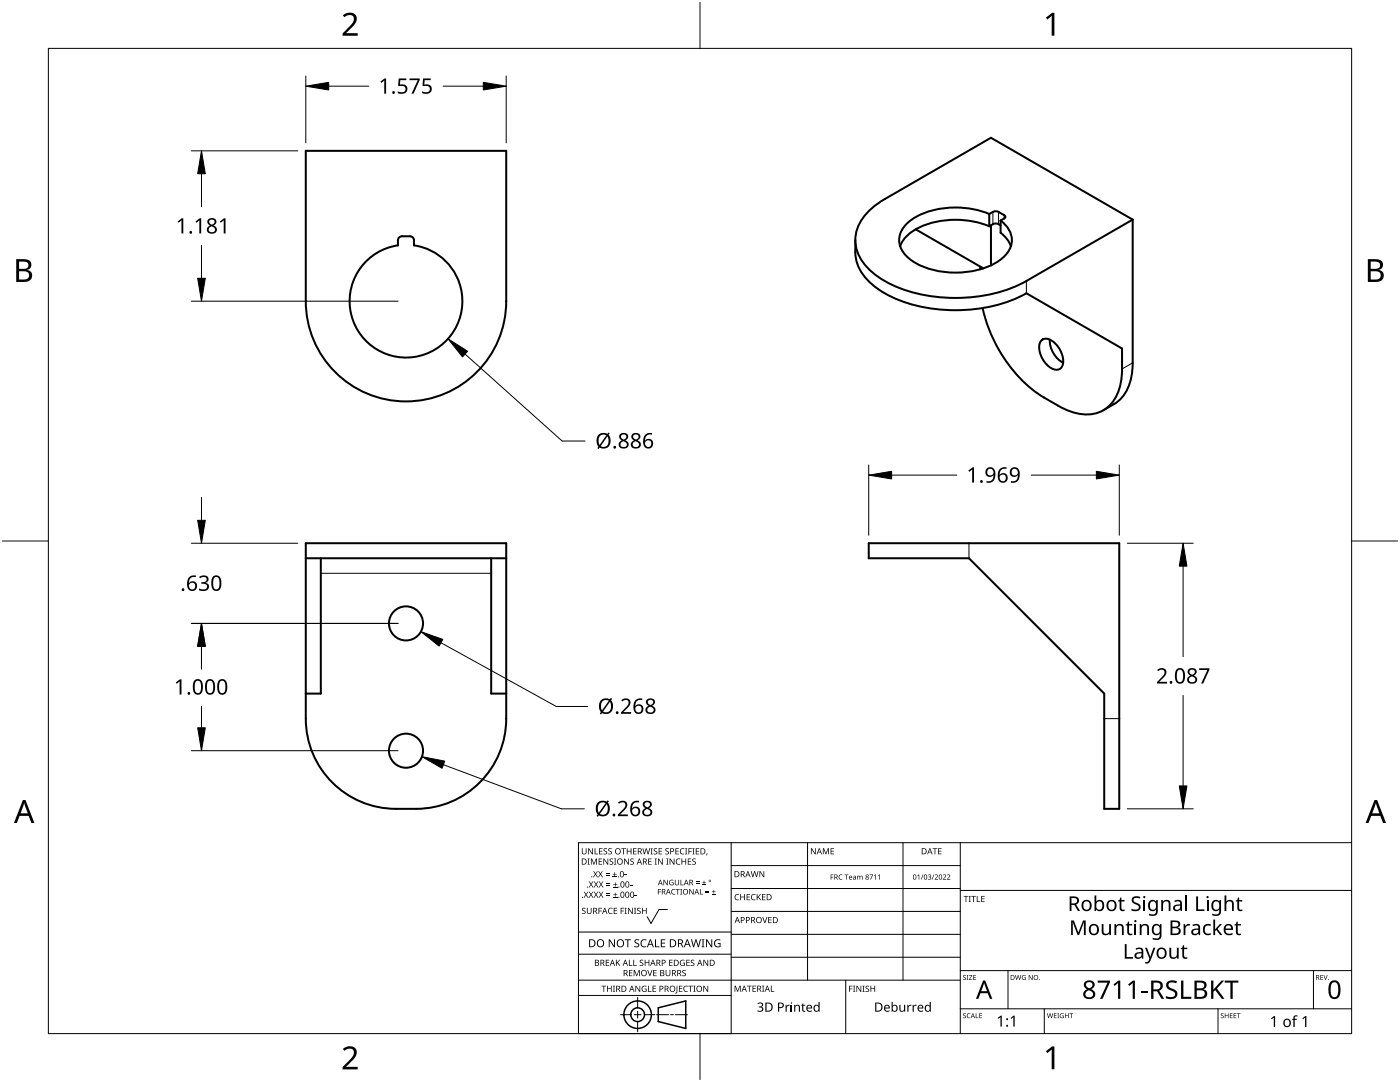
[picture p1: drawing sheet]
<svg xmlns="http://www.w3.org/2000/svg" width="279mm" height="216mm" viewBox="0 0 279 216" stroke-linecap="round" stroke-linejoin="round" font-family="sans-serif">
<g fill="none" stroke="#000" stroke-width=".4">
<path d="M61 30.1h40v30a20 20 0 0 1-20 20 20 20 0 0 1-20-20zM72.8 52.4a11.2 11.2 0 0 1 6.6-3.4v-1.1a.8 .8 0 0 1 .8-.8h1.6a.8 .8 0 0 1 .8 .9v1a11.3 11.3 0 0 1 9 14.9 11.3 11.3 0 0 1-16.4 5.8 11.3 11.3 0 0 1-2.4-17.3zM170.7 47.9a9.4 9.4 0 0 0 1.6 6.9 18.6 18.6 0 0 0 10.6 6.2 31.2 31.2 0 0 0 21.9-2.5l19.1 11a22.9 22.9 0 0 1-.6 8.3 6.8 6.8 0 0 1-9.1 4.5 27.3 27.3 0 0 1-14.8-12.5 28.9 28.9 0 0 1-3.3-8.3M173.6 41.9l3-2.2 21.2-12.2 28.3 16.3-21.3 12.3a31.2 31.2 0 0 1-28.2 0 11 11 0 0 1-5.8-7 8 8 0 0 1 2.8-7.2zM182.7 45.8l13.5 7.8M195.6 53.2v.5M197.4 42.7l.9-.5h.6l1.5 .7 .2 .5-.9 .6M197.4 42.7a17.9 17.9 0 0 0-14.7 .6 5.3 5.3 0 0 0-3.2 5.5 6.9 6.9 0 0 0 4.3 4.2 17.3 17.3 0 0 0 15.8-1.1 4.4 4.4 0 0 0 1.6-6.3l-1.5-1.6M197.4 45.1a17.8 17.8 0 0 0-14.8 .7 6.6 6.6 0 0 0-3 3.3M197.4 42.7v2.4M197.8 45v8M199.7 45l-.6-.3-.6-.1-1.1 .5"/>
<path d="M199.7 44v2.5l1.3 1.2 .7 1.4M226.1 43.8v28.6a9.7 9.7 0 0 1-3.1 7.8l-2.8 1.7M207.7 68a1.9 1.9 0 0 1 2.9 .5 4.2 4.2 0 0 1 1.2 4.8 1.9 1.9 0 0 1-2.8-.4 4.2 4.2 0 0 1-1.3-4.9zM209.5 67.8a5.2 5.2 0 0 0 2.7 4.6M61 108.4h40v35a18 18 0 0 1-18 18 24.3 24.3 0 0 1-10.6-1.3 18 18 0 0 1-11.4-16.7zM61 111.4h40M64 111.4v27h-3M98 111.4v27h3M173.4 108.4h50v53h-3v-23l-27-27h-20z"/>
<circle cx="81" cy="124.4" r="3.4"/>
<circle cx="81" cy="149.8" r="3.4"/>
</g>
<path d="M198.2 42.3v2.4M199.3 42.3v2.4M200.4 42.9v.7M204.8 56.1v2.4M226.1 72.4l-2.2 1.2M64 114.4h34M193.4 108.4v3M220.4 143.4h3" fill="none" stroke="#000" stroke-width=".2"/>
<path d="M9.7 9.7h260v196.5h-260z" fill="none" stroke="#000" stroke-width=".2"/>
<path d="M139.7 .5v9.2M.5 108h9.2M269.7 108h9.2M139.7 206.2v9.2" fill="none" stroke="#000" stroke-width=".2"/>
<g fill="#000">
<path d="M68.4 3.1a1.64 1.64 0 0 1 2.8 .4 2.52 2.52 0 0 1-1.2 2.2l-.9 .9h2.3v.5h-3v-.4l1.2-1.2a1.95 1.95 0 0 0 .9-2.2 1.23 1.23 0 0 0-1.8 .1zM208.7 3.5l1.3-.9h.4v4.5h-.5v-4l-.9 .8zM68.4 209.3a1.64 1.64 0 0 1 2.8 .4 2.52 2.52 0 0 1-1.2 2.2l-.9 1h2.3v.5h-3v-.5l1.2-1.2a1.95 1.95 0 0 0 .9-2.1 1.23 1.23 0 0 0-1.8 .1zM208.7 209.8l1.3-1h.4v4.6h-.5v-4l-.9 .7z"/>
<path d="M3.2 51.7h1.3a1.28 1.28 0 0 1 1.7 1.3 1.04 1.04 0 0 1-.8 .9 1.23 1.23 0 0 1 1 1.5 1.23 1.23 0 0 1-1.6 .9h-1.6zM3.8 54.1v1.7h.9a.86 .86 0 0 0 1.1-.9 .86 .86 0 0 0-1.1-.8zM3.8 52.2v1.4h.8a.78 .78 0 0 0 1.1-.7 .78 .78 0 0 0-1.1-.7z"/>
<path d="M273 51.7h1.3a1.28 1.28 0 0 1 1.7 1.3 1.04 1.04 0 0 1-.9 .9 1.23 1.23 0 0 1 1 1.5 1.23 1.23 0 0 1-1.5 .9h-1.6zM273.6 54.1v1.7h.9a.86 .86 0 0 0 1.1-.9 .86 .86 0 0 0-1.2-.8zM273.6 52.2v1.4h.8a.78 .78 0 0 0 1-.7 .78 .78 0 0 0-1.1-.7z"/>
<path d="M4.6 159.6h.5l1.8 4.6h-.6l-.6-1.4h-1.8l-.5 1.4h-.6zM4.8 160.2l-.7 2.1h1.4z"/>
<path d="M274.3 159.6h.5l1.8 4.6h-.6l-.5-1.4h-1.8l-.6 1.4h-.6zM274.6 160.2l-.7 2.1h1.4z"/>
</g>
<g fill="none" stroke="#000" stroke-width=".2">
<path d="M145.9 168.1v38.1h-30.5v-38.1h154.3M145.9 172.7h45.7M145.9 177.3h45.7M161.2 168.1v27.5M180.2 168.1v27.5M191.6 168.1v38.1M191.6 177.7h78.1M115.4 198.6h30.5M115.4 195.6h76.2M115.4 190.4h30.5M115.4 186h30.5M127.3 199v2.1"/>
<path d="M133.2 181.5h-1.7l-1.6 2.8-.7-1.4M145.9 181.9h45.7M145.9 186.4h45.7M145.9 191h45.7M168.8 195.6v10.6M191.6 193.7h78.1M201.2 193.7v7.6M262.1 193.7v7.6M123.8 202.5h2.1M126.6 202.5h1.3M127.3 201.8v1.4M127.3 203.8v2.1"/>
<path d="M128.6 202.5h2.1M131 202.5h2.4M133.8 202.5h.6M134.8 202.5h2.4M191.6 201.3h78.1M208.4 201.3v4.9M243.1 201.3v4.9"/>
</g>
<g fill="#000">
<path d="M116.1 169.3h.2v.8a.32 .32 0 0 0 .3 .3 .32 .32 0 0 0 .3-.3v-.8h.2v.8a.47 .47 0 0 1-.5 .4 .47 .47 0 0 1-.5-.5zM116.5 177.9h.2l.3 .5 .3-.5h.1l-.4 .6 .4 .6h-.1l-.3-.5-.4 .5h-.1l.4-.6zM117.3 171.3h.4l-.1 .1v1l.1 .1h-.4l.1-.1v-1zM117.4 169.3h.2l.6 1v-1h.1v1.2h-.1l-.7-1v1h-.1zM117.5 177.9h.2l.3 .5 .3-.5h.1l-.4 .6 .4 .6h-.1l-.4-.5-.3 .5h-.1l.4-.6zM117.5 175.9h.2l.3 .5 .3-.5h.1l-.4 .6 .5 .6h-.2l-.3-.5-.4 .5h-.1l.4-.6zM117.9 171.3h.3l.3 1 .4-1h.2v1.2h-.1v-1l-.4 1h-.1l-.4-1v1h-.2zM118.7 169.3h.1v1h.6v.2h-.7zM118.4 173.8h.1l.3 .5 .3-.5h.2l-.4 .6 .4 .7h-.1l-.4-.6-.3 .6h-.1l.4-.7zM118.5 177.9h.2l.2 .5 .3-.5h.2l-.4 .6 .4 .6h-.1l-.4-.5-.3 .5h-.1l.4-.6zM118.5 175.9h.2l.3 .5 .3-.5h.1l-.4 .6 .4 .6h-.1l-.3-.5-.4 .5h-.1l.4-.6zM119.5 171.3h.7v.1h-.6v.4h.5v.2h-.5v.4h.6v.1h-.7z"/>
<path d="M119.6 169.3h.6v.1h-.5v.4h.5v.1h-.5v.4h.5v.2h-.6zM119.4 173.8h.1l.3 .5 .3-.5h.2l-.4 .6 .4 .7h-.1l-.4-.6-.3 .6h-.2l.5-.7zM119.5 177.9h.1l.3 .5 .3-.5h.2l-.4 .6 .4 .6h-.1l-.4-.5-.3 .5h-.1l.4-.6zM119.5 175.9h.2l.3 .5 .3-.5h.1l-.4 .6 .4 .6h-.1l-.4-.5-.3 .5h-.1l.4-.6zM120.9 174.6h.8v.1h-.8zM120.9 174.2h.8v.1h-.8zM121 178.7h.8v.1h-.8zM121 178.3h.8v.1h-.8zM121 176.6h.8v.1h-.8zM121 176.3h.8v.1h-.8zM120.5 169.4l.4-.1h.3l-.1 .1a.25 .25 0 0 0-.4-.1 .25 .25 0 0 0 0 .4 .4 .4 0 0 1 .5 .3 .4 .4 0 0 1-.3 .5 .4 .4 0 0 1-.5-.2h.2a.27 .27 0 0 0 .4-.1 .27 .27 0 0 0-.3-.3l-.2-.2zM120.4 171.3h.2l.6 1v-1h.2v1.2h-.2l-.6-1v1h-.2z"/>
<path d="M121.4 169.4l.5-.1h.2v.1a.25 .25 0 0 0-.4-.1 .25 .25 0 0 0 0 .4 .4 .4 0 0 1 .4 .3 .4 .4 0 0 1-.2 .5 .4 .4 0 0 1-.5-.2h.1a.27 .27 0 0 0 .5-.1 .27 .27 0 0 0-.4-.3l-.2-.2zM122.3 174.9h.8v.2h-.8zM122.4 179h.8v.1h-.8zM122.4 177h.8v.1h-.8zM121.7 171.4l.4-.1 .3 .1-.1 .1a.25 .25 0 0 0-.4-.1 .25 .25 0 0 0 0 .4 .4 .4 0 0 1 .5 .3 .4 .4 0 0 1-.3 .5 .4 .4 0 0 1-.5-.3l.2 .1a.27 .27 0 0 0 .4-.2 .27 .27 0 0 0-.3-.3l-.2-.2zM122.6 174h.1v.4h.4v.1h-.4v.4h-.1v-.4h-.3v-.1h.3zM122.7 178.1h.1v.4h.4v.1h-.4v.3h-.1v-.3h-.3v-.1h.3zM122.7 176.1h.2v.3h.3v.2h-.3v.3h-.2v-.3h-.3v-.2h.3zM122.5 171.3h.5l-.2 .1v1l.2 .1h-.5l.2-.1v-1zM124 169.3h.9v.1h-.4v1.1h-.1v-1.1h-.4zM124.7 174.5h.4v.2h-.4zM124.6 171.3h.1l.7 1v-1h.1v1.2h-.2l-.6-1v1h-.1z"/>
<path d="M125.7 176.6h.5v.1h-.5zM125.1 169.3h.1v.5h.7v-.5h.1v1.2h-.1v-.6h-.7v.6h-.1zM125.8 171.4l.5-.1 .2 .1v.1a.25 .25 0 0 0-.4-.1 .25 .25 0 0 0 0 .4 .4 .4 0 0 1 .4 .3 .4 .4 0 0 1-.2 .5 .4 .4 0 0 1-.5-.3l.1 .1a.27 .27 0 0 0 .5-.2 .27 .27 0 0 0-.4-.3l-.2-.2zM126.7 178.6h.4v.2h-.4zM126.4 169.3h.6v.1h-.5v.4h.5v.1h-.5v.4h.5v.2h-.6zM128.2 169.3h.2l.2 1 .3-1h.2l.2 1 .3-1h.1l-.3 1.2h-.1l-.3-1.1-.3 1.1h-.2zM129.4 171.3h.6v.1h-.5v.4h.5v.2h-.5v.4h.5v.1h-.6zM129.8 169.3h.5l-.2 .1v1l.2 .1h-.5l.2-.1v-1zM130.7 171.3h.4l-.1 .1v1l.1 .1h-.4l.1-.1v-1zM130.5 169.4l.4-.1h.3l-.1 .1a.25 .25 0 0 0-.4-.1 .25 .25 0 0 0 0 .4 .4 .4 0 0 1 .5 .3 .4 .4 0 0 1-.3 .5 .4 .4 0 0 1-.5-.2h.2a.27 .27 0 0 0 .4-.1 .27 .27 0 0 0-.3-.3l-.2-.2zM131.3 177.4h.6v.1h-.5v.4h.5v.1h-.5v.5h-.1zM131.4 169.3h.7v.1h-.5v.4h.5v.1h-.5v.4h.5v.2h-.7z"/>
<path d="M131.3 171.3h.2l.7 1-.1-1h.2v1.2h-.2l-.6-1v1h-.2zM132.4 175.6h.2l.6 .9v-.9h.1v1h-.2l-.6-.9v.9h-.1zM133 171.3h.4l-.1 .1v1l.1 .1h-.4l.1-.1v-1zM132.8 169.4l.4-.1h.3l-.1 .1a.25 .25 0 0 0-.3-.1 .25 .25 0 0 0 0 .4 .4 .4 0 0 1 .4 .3 .4 .4 0 0 1-.3 .5 .4 .4 0 0 1-.4-.2h.1a.27 .27 0 0 0 .5-.1 .27 .27 0 0 0-.4-.3l-.2-.2zM133.7 175.7l.5-.2 .2 .1v.1a.45 .45 0 0 0-.7 .4 .45 .45 0 0 0 .6 .4v-.3h-.2v-.1h.3v.5a.6 .6 0 0 1-.8-.1 .6 .6 0 0 1 .1-.8zM134.1 177.5l.4-.1h.3l-.1 .2a.44 .44 0 0 0-.6 .4 .44 .44 0 0 0 .6 .3 .52 .52 0 0 1-.7 0 .52 .52 0 0 1 .1-.8zM133.6 171.3h.2l.7 1v-1h.1v1.2h-.2l-.6-1v1h-.2zM134.9 177.4h.8v.1h-.4v1h-.1v-1h-.3zM135 171.5l.5-.2 .3 .1-.1 .1a.49 .49 0 0 0-.7 .4 .49 .49 0 0 0 .7 .5 .52 .52 0 0 1-.6 0 .52 .52 0 0 1-.2-.6zM134.8 169.3h.7v.1h-.6v.4h.5v.1h-.5v.4h.6v.2h-.7zM134.7 175.6h.1v.7a.28 .28 0 0 0 .3 .2 .28 .28 0 0 0 .3-.2v-.7h.1v.7a.42 .42 0 0 1-.4 .4 .42 .42 0 0 1-.4-.4zM135.8 175.6h.1v.9h.5v.1h-.6z"/>
<path d="M135.8 177.4h.3l-.1 .1v.9l.1 .1h-.3l.1-.1v-.9zM135.8 169.4l.5-.2 .3 .1-.1 .1a.49 .49 0 0 0-.7 .5 .49 .49 0 0 0 .8 .4 .52 .52 0 0 1-.7 .1 .52 .52 0 0 1-.2-.6zM136 171.3h.2v.5h.6v-.5h.1v1.2h-.1v-.5h-.6v.5h-.2zM136.7 169.3h.5l-.2 .1v1l.2 .1h-.5l.2-.1v-1zM137.4 169.3h.7v.1h-.6v.4h.5v.2h-.5v.5h-.1zM137.3 171.3h.6v.1h-.5v.4h.5v.2h-.5v.4h.5v.1h-.6zM137.6 177.4h.1l.6 .9v-.9h.1v1.1h-.1l-.6-.9v.9h-.1zM138.2 169.3h.4l-.1 .1v1l.1 .1h-.4l.1-.1v-1zM138.9 176.2h.7v.1h-.7zM138.9 175.9h.7v.1h-.7zM138.2 171.4l.4-.1 .3 .1-.1 .1a.25 .25 0 0 0-.4-.1 .25 .25 0 0 0 0 .4 .4 .4 0 0 1 .5 .3 .4 .4 0 0 1-.3 .5 .4 .4 0 0 1-.5-.3l.2 .1a.27 .27 0 0 0 .4-.2 .27 .27 0 0 0-.3-.3l-.2-.2zM138.9 169.3h.6v.1h-.5v.4h.5v.1h-.5v.4h.5v.2h-.6z"/>
<path d="M139.7 177.4h.1v1h.5v.1h-.6zM140.1 176.5h.8v.1h-.8zM140.4 175.7h.2v.3h.3v.2h-.3v.3h-.2v-.3h-.3v-.2h.3zM140.8 178h.7v.2h-.7zM140.8 177.7h.7v.1h-.7zM141 170.3h.2l-.3 .4zM142.1 178.4h.7v.1h-.7zM142.4 177.6h.1v.3h.3v.1h-.3v.3h-.1v-.3h-.3v-.1h.3zM146.8 178.6l.4-.2 .3 .1v.1a.49 .49 0 0 0-.7 .4 .49 .49 0 0 0 .7 .5 .52 .52 0 0 1-.7 0 .52 .52 0 0 1-.2-.6zM147.7 178.4h.2v.5h.6v-.5h.2v1.2h-.2v-.5h-.6v.5h-.2zM149 178.4h.7v.1h-.5v.4h.4v.2h-.4v.4h.5v.1h-.7zM150 178.6l.5-.2 .3 .1-.1 .1a.49 .49 0 0 0-.7 .4 .49 .49 0 0 0 .8 .5 .52 .52 0 0 1-.7 0 .52 .52 0 0 1-.2-.6z"/>
<path d="M149.8 173.8h.2l.2 1.1 .3-1.1h.2l.3 1.1 .2-1.1h.2l-.3 1.2h-.2l-.3-1-.3 1h-.1zM151 178.4h.2v.6l.5-.6h.2l-.5 .5 .5 .7h-.2l-.4-.6-.1 .6h-.2zM151.6 173.8h.1l.7 1v-1h.1v1.2h-.2l-.6-1v1h-.1zM152.1 178.4h.7v.1h-.6v.4h.5v.2h-.5v.4h.6v.1h-.7zM161.8 169.3h.2l.7 1v-1h.1v1.2h-.2l-.6-1v1h-.2zM164.2 169.3h.2l.4 .9 .4-.9h.2v1.2h-.1v-1.1l-.4 1.1h-.1l-.4-1.1v1.1h-.2zM165.8 174.5h.5v.1h-.4v.4h.4v.1h-.4v.4h-.1zM165.8 169.3h.6v.1h-.5v.4h.5v.1h-.5v.4h.5v.2h-.6zM167.5 174.6l.4-.1h.2v.2a.41 .41 0 0 0-.6 .3 .41 .41 0 0 0 .6 .4 .48 .48 0 0 1-.7-.1 .48 .48 0 0 1 .1-.7zM168.6 174.5h.7v.1h-.3v.9h-.1v-.9h-.3zM171.1 174.8l.6 .1a.28 .28 0 0 1 .3-.2 .28 .28 0 0 1 .2 .3v.5h-.2v-.5a.19 .19 0 0 0-.2-.2 .19 .19 0 0 0-.1 .3v.4h-.1v-.5a.19 .19 0 0 0-.3-.2 .19 .19 0 0 0-.1 .3v.4h-.1zM173.5 174.5h.7l-.4 1h-.1l.4-.9h-.6z"/>
<path d="M174.4 174.7l.4-.2v1h-.1v-.9l-.2 .2zM175.2 174.7l.4-.2v1h-.1v-.9l-.2 .2zM183.1 174.7l.4-.2v1h-.2v-.9l-.2 .2zM184.2 174.5h.1l-.4 1h-.1zM185.2 174.6a.32 .32 0 0 1 .5-.1 .32 .32 0 0 1 0 .5h-.1a.32 .32 0 0 1 .2 .4 .32 .32 0 0 1-.5 .1l-.1-.1a.26 .26 0 0 0 .4 .1 .26 .26 0 0 0 0-.4l-.3-.2a.23 .23 0 0 0 .4 0 .23 .23 0 0 0-.1-.4 .23 .23 0 0 0-.4 .2zM186.3 174.5h.2l-.4 1h-.2zM186.1 169.3h.9v.1h-.3v1.1h-.2v-1.1h-.4zM186.5 174.6a.37 .37 0 0 1 .6 0 .37 .37 0 0 1-.2 .6l-.2 .2h.5v.1h-.7l.3-.4a.27 .27 0 0 0 .3-.3 .27 .27 0 0 0-.4-.2zM187.2 169.3h.7v.1h-.5v.4h.5v.1h-.5v.4h.5v.2h-.7zM188.2 174.6a.37 .37 0 0 1 .6 0 .37 .37 0 0 1-.3 .6l-.2 .2h.5v.1h-.6l.2-.4a.27 .27 0 0 0 .3-.3 .27 .27 0 0 0-.4-.2zM189 174.6a.37 .37 0 0 1 .6 0 .37 .37 0 0 1-.2 .6l-.3 .2h.6v.1h-.7l.3-.4a.27 .27 0 0 0 .2-.3 .27 .27 0 0 0-.3-.2zM192.3 178.8h.9v.1h-.3v1.1h-.2v-1.1h-.4z"/>
<path d="M193.3 178.8h.5l-.2 .1v1l.2 .1h-.5l.2-.1v-1zM193.8 178.8h1v.1h-.4v1.1h-.2v-1.1h-.4zM194.9 178.8h.2v1.1h.5v.1h-.7zM195.8 178.8h.7v.1h-.5v.4h.5v.1h-.5v.5h.5v.1h-.7zM116.2 181.3l.4-.2 .3 .1-.1 .1a.25 .25 0 0 0-.4-.1 .25 .25 0 0 0 0 .4 .4 .4 0 0 1 .5 .3 .4 .4 0 0 1-.3 .5 .4 .4 0 0 1-.5-.2h.2a.27 .27 0 0 0 .4-.1 .27 .27 0 0 0-.3-.3l-.2-.2zM117.1 181.1h.2v.8a.32 .32 0 0 0 .3 .3 .32 .32 0 0 0 .3-.3v-.8h.2v.8a.47 .47 0 0 1-.5 .5 .47 .47 0 0 1-.5-.5zM119.4 181.1h.7v.2h-.5v.4h.5v.1h-.5v.6h-.2zM120 196.7h1v.1h-.4v1.1h-.2v-1.1h-.4zM120.9 191.5h.7v.1h-.6v.4h.5v.2h-.5v.4h.6v.1h-.7zM121.5 181.3l.4-.2 .4 .1-.1 .1a.49 .49 0 0 0-.7 .5 .49 .49 0 0 0 .7 .4 .52 .52 0 0 1-.6 .1 .52 .52 0 0 1-.3-.6zM121.1 196.7h.2v.5h.6v-.5h.2v1.2h-.2v-.6h-.6v.6h-.2zM121.5 187.4h.2l.9 1.3v-1.3h.1v1.6h-.2l-.8-1.3v1.3h-.2z"/>
<path d="M122.3 196.7h.4l-.1 .1v1l.1 .1h-.4l.2-.1v-1zM122.5 181.1h.7v.2h-.6v.4h.5v.1h-.5v.4h.6v.2h-.7zM122.9 191.5h.2v.6l.5-.6h.2l-.5 .5 .5 .7h-.2l-.4-.6-.1 .6h-.2zM123.9 181.1h.6v.2h-.5v.4h.5v.1h-.5v.6h-.1zM124.7 181.1h.4l-.2 .2v.9l.2 .2h-.4l.1-.2v-.9zM124.7 187.4h1.2v.2h-.5v1.4h-.2v-1.4h-.5zM125.5 191.5h.2v1.1h.5v.1h-.7zM125.5 193.6h.7v.1h-.5v.4h.5v.1h-.5v.4h.5v.2h-.7zM125.3 181.1h.2l.7 1.1-.1-1.1h.2v1.3h-.2l-.6-1v1h-.2zM126.4 191.5h.1v1.1h.6v.1h-.7zM126.5 181.1h.5l-.2 .2v.9l.2 .2h-.5l.2-.2v-.9zM126.5 193.6h.2l.4 1 .4-1h.2v1.2h-.2v-1.1l-.4 1.1h-.1l-.4-1.1v1.1h-.1z"/>
<path d="M126.7 187.6l.3-.2 .6 .1-.2 .1a.33 .33 0 0 0-.6 .2 .33 .33 0 0 0 .4 .4 .47 .47 0 0 1 .4 .6 .47 .47 0 0 1-.7 .2h-.3v-.2h.2a.35 .35 0 0 0 .6-.2 .35 .35 0 0 0-.5-.4l-.3-.2zM126.8 196.7h.2l.6 1v-1h.2v1.2h-.2l-.7-1 .1 1h-.2zM127.2 181.3l.4-.2 .3 .1-.1 .1a.25 .25 0 0 0-.4-.1 .25 .25 0 0 0 0 .4 .4 .4 0 0 1 .5 .3 .4 .4 0 0 1-.3 .5 .4 .4 0 0 1-.5-.2h.2a.27 .27 0 0 0 .4-.1 .27 .27 0 0 0-.3-.3l-.2-.2zM127.7 191.6l.4-.1 .3 .1-.1 .1a.25 .25 0 0 0-.3-.1 .25 .25 0 0 0 0 .4 .4 .4 0 0 1 .4 .3 .4 .4 0 0 1-.3 .5 .4 .4 0 0 1-.4-.3l.1 .1a.27 .27 0 0 0 .5-.2 .27 .27 0 0 0-.4-.3l-.2-.2zM128 187.6l.6-.2 .4 .1-.1 .2a.63 .63 0 0 0-.9 .5 .63 .63 0 0 0 1 .6v.2a.83 .83 0 0 1-1.1-.3 .83 .83 0 0 1 .1-1.1zM128.2 196.8l.6-.1 .2 .1v.1a.5 .5 0 0 0-.8 .4 .5 .5 0 0 0 .7 .5v-.4h-.3v-.1h.4v.6a.66 .66 0 0 1-.8-.2 .66 .66 0 0 1 0-.9zM128.1 181.1h.2v.6h.6v-.6h.2v1.3h-.2v-.6h-.6v.6h-.2zM129.2 193.6h.1l.4 1 .3-1h.2l-.4 1.2h-.2zM129.3 196.7h.2v1.1h.5v.1h-.7zM128.7 191.5h.1v.5h.6v-.5h.2v1.2h-.2v-.5h-.6v.5h-.1zM130.7 187.4h.2v1.4h.7v.2h-.9zM130.2 196.7h.7v.1h-.5v.4h.5v.1h-.5v.5h.5v.1h-.7z"/>
<path d="M130.4 193.6h.6v.1h-.5v.4h.5v.1h-.5v.4h.5v.2h-.6zM131.9 187.4h.9v.2h-.7v.5h.6v.2h-.6v.5h.7v.2h-.9zM132.8 193.6h.2v.7a.32 .32 0 0 0 .3 .4 .32 .32 0 0 0 .3-.4v-.7h.2v.7a.47 .47 0 0 1-.5 .5 .47 .47 0 0 1-.5-.5zM133.5 191.5h.7v.1h-.5v.4h.5v.2h-.5v.4h.5v.1h-.7zM135 196.7h.2v1.3l-.1 .2h-.3l-.1-.1 .3-.2zM135.5 196.7h.7v.1h-.5v.4h.4v.1h-.4v.5h.5v.1h-.7zM135.8 191.7l.5-.2 .4 .1-.1 .1a.5 .5 0 0 0-.8 .4 .5 .5 0 0 0 .7 .5v-.4h-.2v-.1h.4v.6a.66 .66 0 0 1-.9-.1 .66 .66 0 0 1 0-.9zM136.2 193.7l.4-.2 .3 .1-.1 .1a.25 .25 0 0 0-.4-.1 .25 .25 0 0 0 0 .4 .4 .4 0 0 1 .5 .3 .4 .4 0 0 1-.3 .5 .4 .4 0 0 1-.5-.2h.2a.27 .27 0 0 0 .5-.1 .27 .27 0 0 0-.4-.3l-.2-.2zM136.5 196.8l.5-.1 .3 .1-.1 .1a.49 .49 0 0 0-.7 .4 .49 .49 0 0 0 .8 .4 .52 .52 0 0 1-.7 .1 .52 .52 0 0 1-.2-.6zM137 191.5h.6v.1h-.5v.4h.5v.2h-.5v.4h.5v.1h-.6zM137.4 196.7h.9v.1h-.4v1.1h-.1v-1.1h-.4zM137.9 191.6l.4-.1 .3 .1-.1 .1a.25 .25 0 0 0-.4-.1 .25 .25 0 0 0 0 .4 .4 .4 0 0 1 .5 .3 .4 .4 0 0 1-.3 .5 .4 .4 0 0 1-.5-.3l.2 .1a.27 .27 0 0 0 .4-.2 .27 .27 0 0 0-.3-.3l-.2-.2z"/>
<path d="M138.4 196.7h.4l-.1 .1v1l.1 .1h-.4l.1-.1v-1zM137.9 187.4h.2l.3 1.4 .4-1.4h.2l.4 1.4 .3-1.4h.2l-.4 1.6h-.2l-.4-1.3-.4 1.3h-.2zM140 187.4h.6l-.2 .2v1.3l.2 .1h-.6l.2-.1v-1.3zM140.4 196.7h.1l.7 1v-1h.1v1.2h-.1l-.7-1v1h-.1zM140.4 191.5h.2l.6 1v-1h.1v1.2h-.1l-.7-1v1h-.1zM140.9 187.4h.2l.9 1.3v-1.3h.1v1.6h-.2l-.8-1.3v1.3h-.2zM142.7 187.6l.7-.2 .4 .1-.1 .2a.65 .65 0 0 0-1 .5 .65 .65 0 0 0 .9 .6v-.4h-.3v-.2h.5v.7a.86 .86 0 0 1-1.1-.1 .86 .86 0 0 1 0-1.2zM146.6 196.7h.2l.4 1 .4-1h.2v1.2h-.1v-1.1l-.4 1.1h-.2l-.4-1.1v1.1h-.1zM149.1 196.7h.9v.1h-.4v1.1h-.1v-1.1h-.4zM150.2 196.7h.7v.1h-.6v.4h.5v.1h-.5v.5h.6v.1h-.7zM152.1 183h.2l.3 1 .4-1h.1l-.4 1.2h-.1zM152.1 196.7h.4l-.1 .1v1l.1 .1h-.4l.1-.1v-1z"/>
<path d="M153.8 196.7h.2v1.1h.5v.1h-.7zM153.3 183h.7v.1h-.5v.4h.5v.1h-.5v.5h.5v.1h-.7zM169.5 196.7h.6v.1h-.5v.5h.5v.1h-.5v.5h-.1zM170.2 196.7h.5l-.2 .1v1l.2 .1h-.5l.2-.1v-1zM170.9 196.7h.2l.6 1v-1h.2v1.2h-.2l-.6-1v1h-.2zM172.1 196.7h.5l-.2 .1v1l.2 .1h-.5l.2-.1v-1zM172.8 196.8l.4-.1h.2v.2a.25 .25 0 0 0-.4-.1 .25 .25 0 0 0 0 .4 .4 .4 0 0 1 .5 .3 .4 .4 0 0 1-.3 .4 .4 .4 0 0 1-.5-.2l.2 .1a.27 .27 0 0 0 .4-.2 .27 .27 0 0 0-.3-.3l-.3-.2zM173.7 196.7h.2v.5h.6v-.5h.2v1.2h-.2v-.6h-.6v.6h-.2zM192.2 194.7l.4-.1h.2l-.1 .1a.24 .24 0 0 0-.3 0 .24 .24 0 0 0-.1 .3 .24 .24 0 0 0 .4 .1 .31 .31 0 0 1 0 .4 .31 .31 0 0 1-.5-.1 .24 .24 0 0 0 .3 .1 .24 .24 0 0 0 .1-.3l-.4-.3zM192.9 194.6h.4l-.1 .1v.7l.1 .1h-.4l.1-.1v-.7zM193.4 194.6h.6l-.5 .8h.6v.1h-.7l.5-.8h-.5zM194.2 194.6h.6v.1h-.4v.3h.4v.1h-.4v.3h.4v.1h-.6z"/>
<path d="M202.6 194.6h.1l.2 .8 .2-.8h.2l.2 .8 .2-.8h.1l-.2 .9h-.2l-.2-.8-.2 .8h-.2zM204 194.7l.4-.1h.3l-.1 .1a.4 .4 0 0 0-.6 .4 .4 .4 0 0 0 .6 .3v-.3l-.2-.1h.3v.5a.53 .53 0 0 1-.7-.1 .53 .53 0 0 1 0-.7zM205.3 194.6h.1l.6 .8v-.8h.1v.9h-.2l-.5-.8v.8h-.1zM213.8 183.7h.5l.9 2.4 .9-2.4h.6v2.9h-.4v-2.6l-.9 2.6h-.3l-1-2.6v2.6h-.3zM219.1 195.7h2.4v.3l-1.5 3.3h-.5l1.5-3.2h-1.9zM219.9 184.4h.3v1.4a.59 .59 0 0 0 .7 .5 .59 .59 0 0 0 .5-.8v-1.1h.3v2.2h-.3v-.3a.84 .84 0 0 1-.9 .3 .84 .84 0 0 1-.6-.8zM222.2 196.4l1-.7h.4v3.6h-.5l.1-3.2-.7 .6zM222.4 184.4h.3l.1 .3a.83 .83 0 0 1 .9-.3 .83 .83 0 0 1 .6 .8v1.4h-.4v-1.4a.59 .59 0 0 0-.7-.5 .59 .59 0 0 0-.4 .7v1.2h-.4zM223.6 179.1h.2v.5h.6v.3h-.6v1.2l.2 .4h.4v.3a.67 .67 0 0 1-1-.7v-1.2h-.3v-.2l.3-.1zM224.5 188.4h.3v2.6h1.3v.3h-1.6zM225.1 183.9h.2v.5h.7v.3h-.7v1.2l.2 .4h.5v.3a.67 .67 0 0 1-1-.7v-1.2h-.3v-.2l.3-.1zM225.1 196.4l1-.7h.4v3.6h-.4v-3.2l-.7 .6z"/>
<path d="M226 179.1a1.38 1.38 0 0 1 1.6-.1l-.1 .3-.4-.1a.52 .52 0 0 0-.7 0 .52 .52 0 0 0-.1 .7l.4 .2a.9 .9 0 0 1 .9 1.1 .9 .9 0 0 1-1.2 .6l-.6-.1v-.4a1.03 1.03 0 0 0 1.5-.2 1.04 1.04 0 0 0-1.1-.8 .77 .77 0 0 1-.2-1.2zM227.8 197.7h1.2v.4h-1.2zM228.5 189.1h.4l.6 1.8 .7-1.8h.4l-1 2.5a.83 .83 0 0 1-1.1 .6v-.2l.6-.1 .3-.6zM227.5 184.4h.3v.3a.83 .83 0 0 1 .9-.3 .83 .83 0 0 1 .6 .8v1.4h-.3v-1.4a.59 .59 0 0 0-.8-.5 .59 .59 0 0 0-.4 .7v1.2h-.3zM231.8 179.6h.2l.1 .3a.83 .83 0 0 1 .9-.3 .83 .83 0 0 1 .6 .8v1.4h-.4v-1.4a.59 .59 0 0 0-.7-.5 .59 .59 0 0 0-.4 .7v1.2h-.3zM233.4 189.1h.3v1.4a.59 .59 0 0 0 .8 .5 .59 .59 0 0 0 .4-.8v-1.1h.3v2.2h-.3v-.3a.84 .84 0 0 1-.9 .3 .84 .84 0 0 1-.6-.8zM232.9 196a1.72 1.72 0 0 1 2-.2l-.2 .4a1.06 1.06 0 0 0-1.5 .2 1.37 1.37 0 0 0 1.3 1.1 1.02 1.02 0 0 1 .4 1.3 1.02 1.02 0 0 1-1.2 .6l-1-.2v-.5a1.29 1.29 0 0 0 1.8-.2 1.11 1.11 0 0 0-1.1-1 .99 .99 0 0 1-.5-1.5zM235.7 195.7h.5v3.2h1.6v.4h-2.1zM236.1 188.6h.2v.5h.6v.3h-.6v1.2l.2 .4h.5v.3a.67 .67 0 0 1-1-.6v-1.3h-.4v-.2l.4-.1zM236.2 184.4h.3l.1 .4 .3-.4h.6l-.1 .3h-.4l-.3 .3-.1 1.6h-.4zM238.7 178.9h.4v2.6h1.3v.3h-1.7zM240.3 184.7l.5-.3h.4l.5 .1-.1 .3a.8 .8 0 0 0-1.2 .7 .8 .8 0 0 0 1.1 .7h.1v.3a1.12 1.12 0 0 1-1.4-.3 1.12 1.12 0 0 1 0-1.4z"/>
<path d="M242.1 183.5h.4v2l1-1.1h.4l-.9 .9 .9 1.3h-.4l-.8-1-.2 .2v.8h-.4zM241.7 195.7h.5v1.8l1.6-1.8h.5l-1.4 1.6 1.5 2h-.6l-1.3-1.7-.3 .3v1.4h-.5zM244.4 178.7h.3v1.2a.84 .84 0 0 1 .9-.3 .84 .84 0 0 1 .6 .8v1.4h-.3v-1.4a.59 .59 0 0 0-.8-.5 .59 .59 0 0 0-.4 .8v1.1h-.3zM244.4 195.7h2.7v.4h-1.1v3.2h-.4v-3.2h-1.2zM246.8 183.9h.2v.5h.6v.3h-.6v1.2l.2 .4h.5v.3a.67 .67 0 0 1-1-.7v-1.2h-.4v-.2l.4-.1zM247.1 179.1h.2v.5h.6v.3h-.6v1.2l.2 .4h.4v.3a.67 .67 0 0 1-1-.7v-1.2h-.3v-.2l.3-.1zM263.5 194.6h.6v.1h-.5v.3h.4v.1h-.4v.3h.5v.1h-.6zM264.1 194.6h.2l.2 .8 .3-.8h.2l-.4 .9h-.1zM151.2 200.2a.6 .6 0 0 1 .7-.2 .6 .6 0 0 1 .3 .7l-.3 .2a.51 .51 0 0 1 .5 .7 .51 .51 0 0 1-.7 .3l-.5-.1v-.2l.3 .1a.38 .38 0 0 0 .6-.3 .38 .38 0 0 0-.5-.4h-.2v-.2h.2a.36 .36 0 0 0 .4-.4 .36 .36 0 0 0-.6-.1l-.1 .1zM156.8 200.5h.2v.3l.2-.3h.4v.2h-.3l-.2 .2-.1 1h-.2zM157.8 200.5h.3v1.4h-.3zM158.5 200.5h.2v.2a.52 .52 0 0 1 .6-.2 .52 .52 0 0 1 .3 .5v.9h-.2v-.9a.37 .37 0 0 0-.4-.3 .37 .37 0 0 0-.3 .5v.7h-.2z"/>
<path d="M160.2 200.2h.1v.3h.4v.2h-.4v.8l.1 .2h.3a.33 .33 0 0 1-.4 .2 .33 .33 0 0 1-.2-.4v-.8l-.2-.1 .2-.1zM179.5 200.5h.2v.9a.37 .37 0 0 0 .5 .3 .37 .37 0 0 0 .2-.5v-.7h.2v1.4h-.1l-.1-.2a.53 .53 0 0 1-.5 .2 .53 .53 0 0 1-.4-.5zM181.1 200.5h.2v.3l.2-.3h.4v.2h-.4l-.1 .2-.1 1h-.2zM182.1 200.5h.2l.1 .3 .2-.3h.3v.2h-.3l-.2 .2v1h-.3zM192.2 202.3l.4-.1h.2l-.1 .1a.24 .24 0 0 0-.3 0 .24 .24 0 0 0-.1 .3 .24 .24 0 0 0 .4 .1 .31 .31 0 0 1 0 .5 .31 .31 0 0 1-.5-.2 .24 .24 0 0 0 .3 .1 .24 .24 0 0 0 .1-.3l-.4-.2zM193.1 202.3l.3-.1h.3l-.1 .1a.39 .39 0 0 0-.5 .4 .39 .39 0 0 0 .5 .3 .46 .46 0 0 1-.6 0 .46 .46 0 0 1 .1-.7zM194.7 202.2h.1v.8h.5v.2h-.6zM195.4 202.2h.6v.1h-.4v.3h.4v.1h-.4v.4h.4v.1h-.6zM199.1 203.1l.6-.4h.2v2.1h-.2v-1.9l-.5 .4zM201.7 203.1l.6-.4h.2v2.1h-.3v-1.9l-.4 .4zM209 202.2h.1l.2 .8 .2-.8h.1l.3 .8 .2-.8h.1l-.3 1h-.1l-.2-.9-.3 .9h-.1zM210.3 202.2h.6v.1h-.4v.3h.3v.1h-.3v.4h.4v.1h-.6z"/>
<path d="M211 202.2h.4l-.2 .1v.8l.2 .1h-.4l.1-.1v-.8zM211.6 202.3l.7-.1-.1 .1a.4 .4 0 0 0-.6 .4 .4 .4 0 0 0 .6 .3v-.2l-.2-.2h.3v.5a.53 .53 0 0 1-.7-.1 .53 .53 0 0 1 0-.7zM212.5 202.2h.2v.4h.5v-.4h.1v1h-.1v-.5h-.5v.5h-.2zM213.4 202.2h.8v.1h-.3v.9h-.2v-.9h-.3zM243.7 202.3l.3-.1h.2v.1a.24 .24 0 0 0-.3 0 .24 .24 0 0 0-.1 .3 .24 .24 0 0 0 .3 .1 .31 .31 0 0 1 0 .5 .31 .31 0 0 1-.5-.2 .24 .24 0 0 0 .4 .1 .24 .24 0 0 0 0-.3l-.3-.2zM244.4 202.2h.2v.4h.5v-.4h.1v1h-.1v-.5h-.5v.5h-.2zM245.4 202.2h.6v.1h-.4v.3h.4v.1h-.4v.4h.4v.1h-.6zM246.2 202.2h.5v.1h-.4v.3h.4v.1h-.4v.4h.4v.1h-.5zM246.8 202.2h.8v.1h-.3v.9h-.2v-.9h-.3zM253.7 203.2l.6-.5h.2v2.2h-.3v-1.9l-.4 .4zM258.2 202.7l.3-.1h.5l-.1 .3-.4-.1-.1 .2v.3h.4v.2h-.4v1.4h-.3v-1.4h-.3l.3-.2zM259.9 203.2l.6-.5h.2v2.2h-.2v-1.9l-.5 .4z"/>
<path d="M116.1 171.3h.4a.61 .61 0 0 1 .6 .6 .61 .61 0 0 1-.6 .6h-.4zM116.3 171.4v1h.1a.48 .48 0 0 0 .5-.5 .48 .48 0 0 0-.4-.5z"/>
<path d="M122.7 169.9a.61 .61 0 0 1 1.2 0 .61 .61 0 0 1-1.2 0zM122.9 169.9a.45 .45 0 0 0 .9 0 .45 .45 0 0 0-.9 0z"/>
<path d="M123.1 171.9a.61 .61 0 0 1 1.2 0 .61 .61 0 0 1-1.2 0zM123.3 171.9a.45 .45 0 0 0 .9 0 .45 .45 0 0 0-.9 0z"/>
<path d="M123.9 173.9a.5 .5 0 0 1 .6 .1 .5 .5 0 0 1 0 .7 .44 .44 0 0 1-.6 .3 .44 .44 0 0 1-.2-.6zM123.9 174a.48 .48 0 0 0-.1 .6 .48 .48 0 0 0 .5 .3v-.8l-.1-.1z"/>
<path d="M124 178a.5 .5 0 0 1 .6 .1 .5 .5 0 0 1 0 .6 .44 .44 0 0 1-.6 .4 .44 .44 0 0 1-.2-.6zM124.1 178.1a.48 .48 0 0 0-.2 .6 .48 .48 0 0 0 .5 .3v-.8l-.1-.2z"/>
<path d="M124 176a.5 .5 0 0 1 .6 .1 .5 .5 0 0 1 0 .6 .44 .44 0 0 1-.6 .4 .44 .44 0 0 1-.2-.7zM124.1 176.1a.48 .48 0 0 0-.2 .5 .48 .48 0 0 0 .5 .3v-.7l-.1-.2z"/>
<path d="M124.9 178a.5 .5 0 0 1 .7 .1 .5 .5 0 0 1 0 .6 .44 .44 0 0 1-.6 .4 .44 .44 0 0 1-.2-.6zM125 178.1a.48 .48 0 0 0-.1 .6 .48 .48 0 0 0 .4 .3l.1-.8-.2-.2z"/>
<path d="M124.9 176a.5 .5 0 0 1 .7 .1 .5 .5 0 0 1 0 .6 .44 .44 0 0 1-.6 .4 .44 .44 0 0 1-.2-.7zM125 176.1a.48 .48 0 0 0-.1 .5 .48 .48 0 0 0 .5 .3v-.7l-.1-.2z"/>
<path d="M125.9 178a.5 .5 0 0 1 .6 .1 .5 .5 0 0 1 0 .6 .44 .44 0 0 1-.5 .4 .44 .44 0 0 1-.2-.6zM126 178.1a.48 .48 0 0 0-.2 .6 .48 .48 0 0 0 .5 .3l.1-.8-.2-.2z"/>
<path d="M127.3 169.3h.3a.35 .35 0 0 1 .5 .2 .35 .35 0 0 1-.3 .4l.4 .6h-.2l-.3-.5h-.3v.5h-.1zM127.4 169.4v.4h.2a.23 .23 0 0 0 .3-.2 .23 .23 0 0 0-.3-.2z"/>
<path d="M127.5 171.3h.2l.4 1.2h-.1l-.2-.4h-.4l-.2 .4h-.1zM127.6 171.5l-.2 .5h.4z"/>
<path d="M128.3 171.3h.3a.35 .35 0 0 1 .5 .2 .35 .35 0 0 1-.3 .5l.4 .5h-.2l-.3-.5h-.2v.5h-.2zM128.5 171.4v.5h.1a.23 .23 0 0 0 .3-.2 .23 .23 0 0 0-.3-.3z"/>
<path d="M131.7 175.5h.1l.5 1.1h-.2l-.1-.3h-.4l-.2 .3h-.1zM131.8 175.7l-.2 .5h.3z"/>
<path d="M132.1 177.4h.3a.31 .31 0 0 1 .4 .2 .31 .31 0 0 1-.2 .4l.3 .5h-.2l-.3-.5h-.2v.5h-.1zM132.2 177.5v.4h.2a.21 .21 0 0 0 .2-.2 .21 .21 0 0 0-.2-.2z"/>
<path d="M133.3 177.4h.1l.5 1.1h-.2l-.1-.4h-.4l-.2 .4h-.1zM133.4 177.5l-.2 .5h.4z"/>
<path d="M133.8 169.3h.3a.41 .41 0 0 1 .4 .5 .41 .41 0 0 1-.6 .2v.5h-.1zM133.9 169.4v.5a.29 .29 0 0 0 .5-.3 .29 .29 0 0 0-.5-.2z"/>
<path d="M136.9 175.5h.1l.4 1.1h-.1l-.1-.3h-.5l-.1 .3h-.1zM137 175.7l-.2 .5h.3z"/>
<path d="M136.2 177.9a.55 .55 0 0 1 1.1 0 .55 .55 0 0 1-1.1 0zM136.4 177.9a.45 .45 0 0 0 .9 0 .45 .45 0 0 0-.9 0z"/>
<path d="M137.6 175.6h.3a.31 .31 0 0 1 .4 .2 .31 .31 0 0 1-.2 .4l.3 .4h-.2l-.3-.4h-.2v.4h-.1zM137.7 175.7v.4h.2a.21 .21 0 0 0 .2-.2 .21 .21 0 0 0-.2-.2z"/>
<path d="M139 177.4h.1l.4 1.1h-.1l-.1-.4h-.5l-.1 .4h-.1zM139.1 177.5l-.2 .5h.3z"/>
<path d="M139.8 169.3h.4a.61 .61 0 0 1 .6 .6 .61 .61 0 0 1-.7 .6h-.3zM140 169.4v.9h.1a.48 .48 0 0 0 .5-.4 .48 .48 0 0 0-.4-.5z"/>
<path d="M141.4 175.8a.25 .25 0 0 1 .5 0 .25 .25 0 0 1-.5 0zM141.5 175.8a.15 .15 0 0 0 .3 0 .15 .15 0 0 0-.3 0z"/>
<path d="M146.6 173.8h.4a.61 .61 0 0 1 .6 .6 .61 .61 0 0 1-.7 .6h-.3zM146.7 174v.9h.2a.48 .48 0 0 0 .5-.5 .48 .48 0 0 0-.5-.4z"/>
<path d="M147.8 173.8h.4a.35 .35 0 0 1 .4 .3 .35 .35 0 0 1-.2 .4l.3 .5h-.2l-.3-.5h-.2v.5h-.2zM148 174v.4h.2a.23 .23 0 0 0 .3-.2 .23 .23 0 0 0-.3-.2z"/>
<path d="M149.2 173.8h.1l.5 1.2h-.1l-.2-.3h-.5l-.1 .3h-.2zM149.3 174l-.2 .5h.4z"/>
<path d="M153 178.4h.4a.61 .61 0 0 1 .6 .6 .61 .61 0 0 1-.6 .6h-.4zM153.2 178.5v1h.1a.48 .48 0 0 0 .5-.5 .48 .48 0 0 0-.4-.5z"/>
<path d="M163.4 169.2h.2l.5 1.3h-.2l-.2-.4h-.4l-.2 .4h-.1zM163.5 169.4l-.2 .6h.4z"/>
<path d="M166.5 174.5h.3a.29 .29 0 0 1 .4 .2 .29 .29 0 0 1-.2 .4l.2 .4h-.1l-.2-.4h-.3v.4h-.1zM166.6 174.6v.4h.2a.2 .2 0 0 0 .2-.2 .2 .2 0 0 0-.2-.2z"/>
<path d="M169.5 174.8l.3-.1 .2 .1 .1 .4h-.5l.1 .2h.3a.37 .37 0 0 1-.5 0 .37 .37 0 0 1 0-.6zM169.6 174.9v.2h.3l-.1-.2z"/>
<path d="M170.3 174.8h.5v.7l-.1-.1a.26 .26 0 0 1-.3 .1 .26 .26 0 0 1-.2-.3 .26 .26 0 0 1 .4-.1h.1v-.2zM170.4 175.2a.16 .16 0 0 0 0 .2 .16 .16 0 0 0 .3 0 .16 .16 0 0 0-.1-.3z"/>
<path d="M172.8 174.6a.29 .29 0 0 1 .5-.1 .29 .29 0 0 1-.1 .5 .29 .29 0 0 1 .1 .4 .29 .29 0 0 1-.5 0 .29 .29 0 0 1 .1-.4l-.1-.2zM172.8 175.2a.2 .2 0 0 0 .4 0 .2 .2 0 0 0-.4 0zM172.9 174.8a.17 .17 0 0 0 .3 0 .17 .17 0 0 0-.3 0z"/>
<path d="M182.3 174.6h.4l.2 .5a.38 .38 0 0 1-.5 .4 .38 .38 0 0 1-.2-.6zM182.4 174.6v.1a.39 .39 0 0 0-.1 .4 .39 .39 0 0 0 .4 .3 .4 .4 0 0 0 .1-.5 .4 .4 0 0 0-.4-.3z"/>
<path d="M184 169.3h.3a.61 .61 0 0 1 .6 .6 .61 .61 0 0 1-.6 .6h-.3zM184.1 169.4v.9h.2a.48 .48 0 0 0 .5-.4 .48 .48 0 0 0-.5-.5z"/>
<path d="M184.5 174.6l.1-.1a.51 .51 0 0 1 .5 .5 .51 .51 0 0 1-.5 .5l-.2-.4zM184.6 174.6l-.1 .1a.39 .39 0 0 0 0 .4 .39 .39 0 0 0 .3 .3 .4 .4 0 0 0 .2-.5 .4 .4 0 0 0-.4-.3z"/>
<path d="M185.5 169.2h.1l.5 1.3h-.1l-.2-.4h-.5l-.1 .4h-.2zM185.6 169.4l-.2 .6h.4z"/>
<path d="M187.5 174.6l.1-.1a.51 .51 0 0 1 .4 .5 .51 .51 0 0 1-.5 .5l-.1-.4zM187.6 174.6l-.1 .1a.39 .39 0 0 0-.1 .4 .39 .39 0 0 0 .4 .3 .4 .4 0 0 0 .2-.5 .4 .4 0 0 0-.4-.3z"/>
<path d="M218.4 178.7h.4v1.2a.96 .96 0 0 1 1.2-.2 .96 .96 0 0 1 .4 1.2 .91 .91 0 0 1-.6 .9 .91 .91 0 0 1-1-.3l-.1 .3h-.3zM218.9 180l-.1 .5a.7 .7 0 0 0 .1 .8 .7 .7 0 0 0 .9 .1 .88 .88 0 0 0 .2-.9 .88 .88 0 0 0-.7-.6z"/>
<path d="M118.4 181.1h.3a.35 .35 0 0 1 .4 .3 .35 .35 0 0 1-.2 .4l.3 .6h-.1l-.3-.5h-.3v.5h-.1zM118.5 181.3v.4h.2a.23 .23 0 0 0 .3-.2 .23 .23 0 0 0-.3-.2z"/>
<path d="M118.7 191.5h.4a.31 .31 0 0 1 .4 .2 .31 .31 0 0 1-.2 .4 .33 .33 0 0 1 .3 .4 .33 .33 0 0 1-.4 .2h-.5zM118.9 192.2v.4h.2a.23 .23 0 0 0 .3-.2 .23 .23 0 0 0-.3-.2zM118.9 191.6v.4h.2a.21 .21 0 0 0 .3-.2 .21 .21 0 0 0-.3-.2z"/>
<path d="M117.6 187.4h.5a.79 .79 0 0 1 .7 .8 .79 .79 0 0 1-.8 .8h-.4zM117.8 187.6v1.2h.2a.62 .62 0 0 0 .6-.6 .62 .62 0 0 0-.6-.6z"/>
<path d="M119.8 191.5h.4a.35 .35 0 0 1 .4 .3 .35 .35 0 0 1-.2 .4l.3 .5h-.2l-.3-.5h-.2v.5h-.2zM120 191.6v.5h.2a.23 .23 0 0 0 .3-.2 .23 .23 0 0 0-.3-.3z"/>
<path d="M119.3 187.6a.77 .77 0 0 1 1.1 .1 .77 .77 0 0 1-.2 1.1 .77 .77 0 0 1-1-.2l-.1-.6zM119.5 187.7a.63 .63 0 0 0-.2 .8 .63 .63 0 0 0 .8 .3 .63 .63 0 0 0 .2-.9 .63 .63 0 0 0-.8-.2z"/>
<path d="M120.6 181.1h.2l.4 1.3h-.1l-.2-.4h-.4l-.2 .4h-.1zM120.7 181.3l-.2 .6h.4z"/>
<path d="M122.1 191.5h.2l.5 1.2h-.2l-.1-.3h-.5l-.2 .3h-.1zM122.2 191.7l-.2 .5h.4z"/>
<path d="M123 196.7h.3a.35 .35 0 0 1 .4 .2 .35 .35 0 0 1-.2 .5l.3 .5h-.1l-.3-.5h-.3v.5h-.1zM123.1 196.8v.5h.2a.23 .23 0 0 0 .3-.3 .23 .23 0 0 0-.3-.2z"/>
<path d="M123.3 187.6a.77 .77 0 0 1 1.1 .1 .77 .77 0 0 1-.2 1.1 .77 .77 0 0 1-1.1-.2v-.6zM123.5 187.7a.63 .63 0 0 0-.2 .8 .63 .63 0 0 0 .8 .3 .63 .63 0 0 0 .2-.9 .63 .63 0 0 0-.8-.2z"/>
<path d="M124.5 193.6h.3a.35 .35 0 0 1 .4 .2 .35 .35 0 0 1-.2 .4l.3 .6h-.1l-.3-.5h-.3v.5h-.1zM124.6 193.7v.4h.2a.23 .23 0 0 0 .3-.2 .23 .23 0 0 0-.3-.2z"/>
<path d="M124 196.7h.4a.61 .61 0 0 1 .6 .6 .61 .61 0 0 1-.6 .6h-.4zM124.2 196.8v1h.2a.48 .48 0 0 0 .5-.5 .48 .48 0 0 0-.5-.5z"/>
<path d="M124.7 191.5h.2l.4 1.2h-.1l-.2-.3h-.4l-.2 .3h-.1zM124.8 191.7l-.2 .5h.4z"/>
<path d="M126 196.7h.2l.4 1.2h-.1l-.2-.4h-.4l-.2 .4h-.1zM126.1 196.8l-.2 .6h.4z"/>
<path d="M127.9 194.2a.61 .61 0 0 1 1.2 0 .61 .61 0 0 1-1.2 0zM128.1 194.2a.45 .45 0 0 0 .9 0 .45 .45 0 0 0-.9 0z"/>
<path d="M129.7 187.4h.2l.6 1.6h-.2l-.2-.5h-.6l-.2 .5h-.2zM129.8 187.6l-.3 .7h.5z"/>
<path d="M130.2 191.5h.2l.4 1.2h-.1l-.2-.3h-.4l-.2 .3h-.1zM130.3 191.7l-.2 .5h.4z"/>
<path d="M131 191.5h.3a.35 .35 0 0 1 .5 .3 .35 .35 0 0 1-.3 .4l.4 .5h-.2l-.3-.5h-.2v.5h-.2zM131.2 191.6v.5h.1a.23 .23 0 0 0 .3-.2 .23 .23 0 0 0-.3-.3z"/>
<path d="M131.8 193.6h.3a.31 .31 0 0 1 .4 .1 .31 .31 0 0 1-.2 .4 .33 .33 0 0 1 .3 .4 .33 .33 0 0 1-.4 .3h-.4zM131.9 194.2v.4h.3a.23 .23 0 0 0 .2-.2 .23 .23 0 0 0-.3-.2zM131.9 193.7v.4h.2a.21 .21 0 0 0 .3-.2 .21 .21 0 0 0-.3-.2z"/>
<path d="M131.6 196.7h.3a.41 .41 0 0 1 .5 .5 .41 .41 0 0 1-.6 .2v.5h-.2zM131.8 196.8v.5a.29 .29 0 0 0 .4-.2 .29 .29 0 0 0-.4-.3z"/>
<path d="M132.6 196.7h.4a.35 .35 0 0 1 .4 .2 .35 .35 0 0 1-.2 .5l.3 .5h-.2l-.3-.5h-.2v.5h-.2zM132.8 196.8v.5h.2a.23 .23 0 0 0 .3-.3 .23 .23 0 0 0-.3-.2z"/>
<path d="M132.1 191.5h.3a.41 .41 0 0 1 .4 .5 .41 .41 0 0 1-.6 .3v.4h-.1zM132.2 191.6v.5a.29 .29 0 0 0 .5-.2 .29 .29 0 0 0-.5-.3z"/>
<path d="M134.1 193.6h.3a.35 .35 0 0 1 .5 .2 .35 .35 0 0 1-.3 .4l.4 .6h-.2l-.3-.5h-.2v.5h-.2zM134.3 193.7v.4h.1a.23 .23 0 0 0 .3-.2 .23 .23 0 0 0-.3-.2z"/>
<path d="M133.6 197.3a.61 .61 0 0 1 1.2 0 .61 .61 0 0 1-1.2 0zM133.8 197.3a.45 .45 0 0 0 .9 0 .45 .45 0 0 0-.9 0z"/>
<path d="M133.7 187.4h.5a.79 .79 0 0 1 .7 .8 .79 .79 0 0 1-.8 .8h-.4zM133.9 187.6v1.2h.2a.62 .62 0 0 0 .6-.6 .62 .62 0 0 0-.6-.6z"/>
<path d="M135.2 193.6h.3a.35 .35 0 0 1 .4 .2 .35 .35 0 0 1-.2 .4l.3 .6h-.2l-.2-.5h-.3v.5h-.1zM135.3 193.7v.4h.2a.23 .23 0 0 0 .3-.2 .23 .23 0 0 0-.3-.2z"/>
<path d="M134.5 191.5h.4a.61 .61 0 0 1 .6 .6 .61 .61 0 0 1-.7 .6h-.3zM134.6 191.6v1h.2a.48 .48 0 0 0 .5-.5 .48 .48 0 0 0-.5-.5z"/>
<path d="M135.3 187.4h.4a.45 .45 0 0 1 .6 .3 .45 .45 0 0 1-.3 .6l.4 .7h-.2l-.4-.6h-.3v.6h-.2zM135.5 187.6v.6h.2a.3 .3 0 0 0 .4-.3 .3 .3 0 0 0-.4-.3z"/>
<path d="M137.1 187.4h.2l.6 1.6h-.2l-.2-.5h-.7l-.1 .5h-.2zM137.2 187.6l-.3 .7h.5z"/>
<path d="M139.6 191.5h.1l.5 1.2h-.2l-.1-.3h-.5l-.1 .3h-.2zM139.7 191.7l-.2 .5h.4z"/>
<path d="M138.9 197.3a.61 .61 0 0 1 1.2 0 .61 .61 0 0 1-1.2 0zM139.1 197.3a.45 .45 0 0 0 .9 0 .45 .45 0 0 0-.9 0z"/>
<path d="M141.7 191.5h.3a.61 .61 0 0 1 .6 .6 .61 .61 0 0 1-.6 .6h-.3zM141.8 191.6v1h.2a.48 .48 0 0 0 .5-.5 .48 .48 0 0 0-.5-.5z"/>
<path d="M147.1 183h.1l.5 1.2h-.2l-.1-.4h-.5l-.2 .4h-.1zM147.1 183.1l-.2 .6h.4z"/>
<path d="M147.8 183h.4a.41 .41 0 0 1 .4 .5 .41 .41 0 0 1-.6 .2v.5h-.2zM148 183.1v.5a.29 .29 0 0 0 .5-.2 .29 .29 0 0 0-.5-.3z"/>
<path d="M148.5 196.7h.1l.5 1.2h-.2l-.1-.4h-.5l-.2 .4h-.1zM148.5 196.8l-.2 .6h.4z"/>
<path d="M148.9 183h.3a.41 .41 0 0 1 .4 .5 .41 .41 0 0 1-.6 .2v.5h-.1zM149 183.1v.5a.29 .29 0 0 0 .5-.2 .29 .29 0 0 0-.5-.3z"/>
<path d="M149.9 183h.3a.35 .35 0 0 1 .5 .2 .35 .35 0 0 1-.3 .5l.4 .5h-.2l-.3-.5h-.2v.5h-.2zM150.1 183.1v.5h.1a.23 .23 0 0 0 .3-.3 .23 .23 0 0 0-.3-.2z"/>
<path d="M151.1 196.7h.4a.35 .35 0 0 1 .4 .2 .35 .35 0 0 1-.2 .5l.3 .5h-.2l-.3-.5h-.2v.5h-.2zM151.3 196.8v.5h.2a.23 .23 0 0 0 .2-.3 .23 .23 0 0 0-.2-.2z"/>
<path d="M150.8 183.6a.61 .61 0 0 1 1.2 0 .61 .61 0 0 1-1.2 0zM151.1 183.6a.45 .45 0 0 0 .9 0 .45 .45 0 0 0-.9 0z"/>
<path d="M153.1 196.7h.1l.5 1.2h-.2l-.1-.4h-.5l-.2 .4h-.1zM153.1 196.8l-.2 .6h.4z"/>
<path d="M154.3 183h.3a.61 .61 0 0 1 .6 .6 .61 .61 0 0 1-.6 .6h-.3zM154.4 183.1v1h.2a.48 .48 0 0 0 .5-.5 .48 .48 0 0 0-.5-.5z"/>
<path d="M196.2 195.7h.4l1.4 3.6h-.4l-.5-1.1h-1.4l-.5 1.1h-.4zM196.4 196.1l-.6 1.7h1.2z"/>
<path d="M201.7 194.6h.3a.49 .49 0 0 1 .5 .5 .49 .49 0 0 1-.5 .4h-.3zM201.8 194.7v.7h.4l.1-.2v-.3z"/>
<path d="M206.2 195.1a.5 .5 0 0 1 1 0 .5 .5 0 0 1-1 0zM206.4 195.1a.36 .36 0 0 0 .7 0 .36 .36 0 0 0-.7 0z"/>
<path d="M213.5 178.9h.8a.84 .84 0 0 1 1 .5 .84 .84 0 0 1-.5 1.1l.8 1.3h-.5l-.7-1.2h-.6v1.2h-.3zM213.8 179.2v1.1h.5a.56 .56 0 0 0 .7-.6 .56 .56 0 0 0-.7-.5z"/>
<path d="M216.5 196a1.11 1.11 0 0 1 1.2-.4 1.11 1.11 0 0 1 .7 1.1l-.6 .7a1.04 1.04 0 0 1 .7 1.3 1.04 1.04 0 0 1-1.4 .6 .98 .98 0 0 1-.9-.8 .98 .98 0 0 1 .7-1.1 .96 .96 0 0 1-.4-1.4zM216.8 197.9a.71 .71 0 0 0 .5 1.1 .71 .71 0 0 0 .7-1 .78 .78 0 0 0-1.2-.1zM216.8 196.6a.61 .61 0 0 0 1.2 0 .61 .61 0 0 0-1.2 0z"/>
<path d="M216.1 179.9a1.08 1.08 0 0 1 1.6 0 1.08 1.08 0 0 1-.2 1.6 1.08 1.08 0 0 1-1.5-.2 1.47 1.47 0 0 1 .1-1.4zM216.5 180a.85 .85 0 0 0-.3 1 .85 .85 0 0 0 .9 .5 .82 .82 0 0 0 .4-1.1 .82 .82 0 0 0-1-.4z"/>
<path d="M217.6 184.7a1.08 1.08 0 0 1 1.5 0 1.08 1.08 0 0 1-.1 1.6 1.08 1.08 0 0 1-1.6-.2 1.47 1.47 0 0 1 .2-1.4zM217.9 184.8a.85 .85 0 0 0-.2 1 .85 .85 0 0 0 .9 .5 .82 .82 0 0 0 .4-1.1 .82 .82 0 0 0-1.1-.4z"/>
<path d="M221.1 179.9a1.08 1.08 0 0 1 1.5 0 1.08 1.08 0 0 1-.1 1.6 1.08 1.08 0 0 1-1.6-.2 1.47 1.47 0 0 1 .2-1.4zM221.4 180a.85 .85 0 0 0-.2 1 .85 .85 0 0 0 .9 .5 .82 .82 0 0 0 .4-1.1 .82 .82 0 0 0-1.1-.4z"/>
<path d="M226.6 189.3a.9 .9 0 0 1 1-.3 .9 .9 0 0 1 .6 .8v1.5h-.3l-.1-.3a.71 .71 0 0 1-1.1 .2 .71 .71 0 0 1 .1-1.1l1-.1a.51 .51 0 0 0-.2-.6 .51 .51 0 0 0-.6 0l-.2 .1zM226.9 190.4a.47 .47 0 0 0 .2 .7 .47 .47 0 0 0 .6-.3l.1-.6z"/>
<path d="M229.7 195.7h1a1.05 1.05 0 0 1 1.3 .7 1.05 1.05 0 0 1-.7 1.3l1 1.6h-.5l-.9-1.5h-.7v1.5h-.5zM230.2 196.1v1.3h.5a.7 .7 0 0 0 .9-.7 .7 .7 0 0 0-.9-.6z"/>
<path d="M229.5 179.7a.9 .9 0 0 1 1.2 .2l.1-.3h.3v2.2a1.1 1.1 0 0 1-1.8 .8v-.3a.87 .87 0 0 0 1.4-.3v-.5a.96 .96 0 0 1-1.2 .2 .96 .96 0 0 1-.4-1.3zM229.7 180a.88 .88 0 0 0-.2 .9 .88 .88 0 0 0 .7 .6 .95 .95 0 0 0 0-1.6z"/>
<path d="M230.2 184.5a.9 .9 0 0 1 1.3 .2v-.3h.3v2.2a1.1 1.1 0 0 1-1.8 .8v-.3a.87 .87 0 0 0 1.4-.3l.1-.5a.96 .96 0 0 1-1.3 .2 .96 .96 0 0 1-.3-1.3zM230.5 184.8a.88 .88 0 0 0-.3 .9 .88 .88 0 0 0 .8 .6 .95 .95 0 0 0 0-1.6z"/>
<path d="M231.1 189.4a1.08 1.08 0 0 1 1.5 .1 1.08 1.08 0 0 1-.1 1.5 1.08 1.08 0 0 1-1.6-.2 1.47 1.47 0 0 1 .2-1.4zM231.4 189.5a.85 .85 0 0 0-.2 1 .85 .85 0 0 0 .9 .5 .82 .82 0 0 0 .4-1.1 .82 .82 0 0 0-1.1-.4z"/>
<path d="M233.6 183.7h.8a.77 .77 0 0 1 1 .2 .77 .77 0 0 1-.1 1l-.3 .1a.8 .8 0 0 1 .6 1 .8 .8 0 0 1-1 .6h-1zM234 185.2v1.1h.6a.55 .55 0 0 0 .7-.6 .55 .55 0 0 0-.8-.5zM234 184v.9h.5a.5 .5 0 0 0 .7-.5 .5 .5 0 0 0-.7-.4z"/>
<path d="M234.4 179.7a.9 .9 0 0 1 .9-.2 .9 .9 0 0 1 .6 .8v1.5h-.3v-.3a.71 .71 0 0 1-1.2 .2 .71 .71 0 0 1 .1-1.1l1-.1a.51 .51 0 0 0-.2-.6 .51 .51 0 0 0-.5 0l-.3 .1zM234.6 180.9a.47 .47 0 0 0 .2 .7 .47 .47 0 0 0 .6-.3l.1-.6z"/>
<path d="M238.4 195.7h1a.99 .99 0 0 1 1.1 .1 .99 .99 0 0 1 .3 1.1l-.3 .3-.4 .2a.99 .99 0 0 1 .8 1.2 .99 .99 0 0 1-1.2 .7h-1.3zM238.8 197.6v1.3h.8a.69 .69 0 0 0 .8-.7 .69 .69 0 0 0-.9-.6zM238.8 196.1v1.1h.7a.62 .62 0 0 0 .8-.6 .62 .62 0 0 0-.9-.5z"/>
<path d="M238 184.5a.9 .9 0 0 1 .9-.2 .9 .9 0 0 1 .6 .8v1.5h-.3v-.3a.71 .71 0 0 1-1.1 .2 .71 .71 0 0 1 0-1.1l1.1-.1a.51 .51 0 0 0-.2-.6 .51 .51 0 0 0-.6 0l-.3 .1zM238.2 185.7a.47 .47 0 0 0 .2 .7 .47 .47 0 0 0 .7-.3l.1-.6z"/>
<path d="M242.1 179.7a.9 .9 0 0 1 1.3 .2v-.3h.3v2.2a1.1 1.1 0 0 1-1.8 .8v-.3a.87 .87 0 0 0 1.4-.3v-.5a.96 .96 0 0 1-1.2 .2 .96 .96 0 0 1-.3-1.3zM242.3 180a.88 .88 0 0 0-.2 .9 .88 .88 0 0 0 .8 .6 .95 .95 0 0 0-.1-1.6z"/>
<path d="M244.5 184.7a.94 .94 0 0 1 1.1-.2 .94 .94 0 0 1 .5 1.1h-1.5a.83 .83 0 0 0 .5 .7 .83 .83 0 0 0 .9-.1v.3a1.19 1.19 0 0 1-1.6-.3 1.19 1.19 0 0 1 .1-1.5zM244.8 184.8l-.2 .5h1.1a.54 .54 0 0 0-.3-.6 .54 .54 0 0 0-.6 .1z"/>
<path d="M262.7 194.6h.2a.28 .28 0 0 1 .4 .1 .28 .28 0 0 1-.2 .4l.3 .4h-.2l-.2-.4h-.2v.4h-.1zM262.8 194.7v.3h.1a.19 .19 0 0 0 .3-.2 .19 .19 0 0 0-.3-.1z"/>
<path d="M265.6 195.9a1.21 1.21 0 0 1 1.3-.1 1.21 1.21 0 0 1 .6 1.3 1.84 1.84 0 0 1-.9 2.2 1.3 1.3 0 0 1-1.5-1.6l.1-1.2zM265.8 196.2l-.2 .6v1.2a.74 .74 0 0 0 .6 1 .74 .74 0 0 0 .8-.8 1.99 1.99 0 0 0-.5-2.2z"/>
<path d="M152.7 200h.6a.91 .91 0 0 1 .9 1 .91 .91 0 0 1-.9 .9h-.6zM153 200.2v1.5h.2a.71 .71 0 0 0 .8-.7 .71 .71 0 0 0-.7-.8z"/>
<path d="M155.3 200h.5a.57 .57 0 0 1 .6 .6 .57 .57 0 0 1-.7 .6h-.2v.7h-.2zM155.5 200.2v.8a.42 .42 0 0 0 .6-.1 .42 .42 0 0 0-.1-.6z"/>
<path d="M161.1 200.7a.59 .59 0 0 1 .7-.2 .59 .59 0 0 1 .3 .7h-1a.52 .52 0 0 0 .4 .5 .52 .52 0 0 0 .5-.1v.2a.74 .74 0 0 1-1-.1 .74 .74 0 0 1 .1-1zM161.3 200.8l-.1 .3h.6l-.1-.4z"/>
<path d="M162.6 200.6l.4-.1 .4 .2-.1-.8h.3v2h-.2v-.2a.62 .62 0 0 1-.9 .1 .62 .62 0 0 1-.1-.9zM162.7 200.7a.5 .5 0 0 0-.1 .7 .5 .5 0 0 0 .6 .2 .51 .51 0 0 0 .2-.7 .51 .51 0 0 0-.7-.2z"/>
<path d="M174.7 200h.5a.91 .91 0 0 1 .9 1 .91 .91 0 0 1-.9 .9h-.5zM174.9 200.2v1.5h.2a.71 .71 0 0 0 .8-.7 .71 .71 0 0 0-.7-.8z"/>
<path d="M176.6 200.7a.59 .59 0 0 1 .7-.2 .59 .59 0 0 1 .3 .7h-.9a.52 .52 0 0 0 .3 .5 .52 .52 0 0 0 .5-.1v.2a.74 .74 0 0 1-1-.1 .74 .74 0 0 1 .1-1zM176.8 200.8l-.1 .3h.7l-.2-.4z"/>
<path d="M177.9 199.9h.3l-.1 .8a.63 .63 0 0 1 .9 .1 .63 .63 0 0 1 0 .8 .63 .63 0 0 1-.9 .1v.2h-.2zM178.3 200.7a.52 .52 0 0 0-.1 .7 .52 .52 0 0 0 .6 .2 .51 .51 0 0 0 .1-.6 .51 .51 0 0 0-.6-.3z"/>
<path d="M183.3 200.7a.59 .59 0 0 1 .7-.2 .59 .59 0 0 1 .3 .7h-1a.52 .52 0 0 0 .4 .5 .52 .52 0 0 0 .5-.1v.2a.74 .74 0 0 1-1-.1 .74 .74 0 0 1 .1-1zM183.5 200.8l-.2 .3h.7l-.1-.4z"/>
<path d="M184.8 200.6l.4-.1 .4 .2-.1-.8h.3v2h-.2l-.1-.2a.62 .62 0 0 1-.8 .1 .62 .62 0 0 1-.1-.9zM184.9 200.7a.5 .5 0 0 0-.1 .7 .5 .5 0 0 0 .6 .2 .51 .51 0 0 0 .2-.7 .51 .51 0 0 0-.7-.2z"/>
<path d="M194.1 202.2l.5 1-.3-.3h-.3l-.3 .3zM194.2 202.3l-.2 .4h.3z"/>
<path d="M256.3 203.5a.81 .81 0 0 1 1.2 .1 .81 .81 0 0 1-.2 1.1 .81 .81 0 0 1-1.1-.2l-.1-.6zM256.6 203.6a.6 .6 0 0 0-.2 .8 .6 .6 0 0 0 .8 .2l.1-.2a.56 .56 0 0 0 0-.7 .56 .56 0 0 0-.7-.1z"/>
<circle cx="116.2" cy="179.1" r=".11"/>
<circle cx="117.2" cy="177" r=".11"/>
<circle cx="118.1" cy="175" r=".11"/>
<circle cx="123.4" cy="175" r=".11"/>
<circle cx="123.5" cy="179.1" r=".11"/>
<circle cx="123.5" cy="177" r=".11"/>
<circle cx="228.4" cy="179" r=".22"/>
<circle cx="241" cy="179" r=".22"/>
<circle cx="207.5" cy="195.5" r=".09"/>
<circle cx="226.6" cy="183.8" r=".22"/>
<circle cx="265.1" cy="195.5" r=".09"/>
<circle cx="158" cy="200.1" r=".14"/>
<circle cx="201" cy="204.7" r=".2"/>
<circle cx="201" cy="203.4" r=".2"/>
</g>
<g fill="none" stroke="#000" stroke-width=".3">
<path d="M131.4 201.1l5.5-1.4v5.5l-5.5-1.4z"/>
<circle cx="127.3" cy="202.5" r="1.37"/>
<circle cx="127.3" cy="202.5" r="2.74"/>
</g>
<path d="M228.4 179.6v2.2M236.7 178.7v3.1M241 179.6v2.2M226.6 184.4v2.2" fill="none" stroke="#000" stroke-width=".36"/>
<g fill="none" stroke="#000" stroke-width=".2">
<path d="M61 15.2v13.3M65.6 17.2h8M88.4 17.2h8.1M101 15.2v13.3M38.2 30.1h21.2M40.2 34.7v6.5M40.2 49v6.5M38.2 60.1h41.2M92.8 70.7l19.4 17.3h4.6M40.2 99.3v4.5M173.4 92.8v14M177.9 94.8h13"/>
<path d="M205.8 94.8h13M223.4 92.8v14M38.2 108.4h21.2M225 108.4h13.1M236.1 113v18M38.2 124.4h41.2M40.2 129v4.5M88 128.3l23 12.7h6.3M236.1 138.8v18M38.2 149.8h41.2M40.2 141v4.2M88.5 152.6l23.5 8.8h4.6"/>
<path d="M225 161.4h13.1"/>
</g>
<g fill="#000" stroke="#000" stroke-width=".2">
<path d="M61 17.2l4.6-.8v1.6zM96.5 16.4l4.5 .8-4.5 .8zM40.2 30.1l.8 4.6h-1.6zM39.4 55.5h1.6l-.8 4.6zM89.4 67.6l3.9 2.5-1 1.1zM173.4 94.8l4.5-.8v1.6zM218.8 94l4.6 .8-4.6 .8zM39.4 103.8h1.6l-.8 4.6zM236.1 108.4l.8 4.6h-1.6zM40.2 124.4l.8 4.6h-1.6zM84 126l4.4 1.6-.8 1.3zM39.4 145.2h1.6l-.8 4.6z"/>
<path d="M84.2 151l4.6 .9-.6 1.4zM235.3 156.8h1.6l-.8 4.6z"/>
</g>
<g fill="#000">
<path d="M75.9 16.3l.8-.6h.4v3h-.4v-2.7l-.6 .5zM79.6 15.7h1.5v.3h-1.2l-.1 .9a1.02 1.02 0 0 1 1.5 .8 1.02 1.02 0 0 1-1.4 1l-.5-.1v-.4a.88 .88 0 0 0 1 .2 .88 .88 0 0 0 .5-.8 .85 .85 0 0 0-1.3-.4l-.1-.1zM81.7 15.7h2.1v.2l-1.3 2.8h-.4l1.3-2.7h-1.7zM84.4 15.7h1.6v.3h-1.2l-.1 .9a1.02 1.02 0 0 1 1.5 .8 1.02 1.02 0 0 1-1.4 1l-.6-.1v-.4a.88 .88 0 0 0 1 .2 .88 .88 0 0 0 .6-.8 .85 .85 0 0 0-1.3-.4l-.2-.1zM35.4 44.2l.9-.6h.3v3h-.4v-2.7l-.6 .5zM39 44.2l.8-.6h.4v3h-.4v-2.7l-.6 .5zM43.9 44.2l.8-.6h.3v3h-.4l.1-2.7-.6 .5zM193.3 93.9l.8-.6h.3v3h-.4v-2.6l-.6 .5zM39.7 115.1a1.06 1.06 0 0 1 1.2-.3 1.06 1.06 0 0 1 .7 .9l-.2 .4-.4 .2a.82 .82 0 0 1 .7 .9 .82 .82 0 0 1-.9 .7l-1.1-.1v-.4a1.08 1.08 0 0 0 1.6-.2 .62 .62 0 0 0-.8-.7h-.3v-.3a.7 .7 0 0 0 .7-.1 .7 .7 0 0 0 .3-.7 .89 .89 0 0 0-1.3 0zM35.1 136.2l.8-.6h.3v3h-.4l.1-2.7-.6 .5zM230.9 133.7a1.01 1.01 0 0 1 1.2-.4 1.01 1.01 0 0 1 .7 1l-.3 .6-1.1 1.1h1.5v.4h-2v-.3l1.1-1.1a.72 .72 0 0 0 .4-.7 .72 .72 0 0 0-.4-.7l-.9 .3zM239.3 133.4h2.1v.2l-1.3 2.8h-.4l1.3-2.7h-1.7z"/>
<path d="M124 139.7a1.01 1.01 0 0 1 1.1-.4 1.01 1.01 0 0 1 .7 1.1l-.3 .5-1.1 1.2h1.6v.3h-2.1v-.3l1.1-1.1a.72 .72 0 0 0 .5-.7 .72 .72 0 0 0-.5-.6l-.8 .3zM123.3 160.1a1.01 1.01 0 0 1 1.2-.3 1.01 1.01 0 0 1 .7 1l-.3 .5-1.1 1.2h1.5v.4h-2v-.4l1.1-1.1a.72 .72 0 0 0 .4-.6 .72 .72 0 0 0-.4-.7l-.9 .3z"/>
<path d="M41.5 43.8a.88 .88 0 0 1 1.2-.3 .88 .88 0 0 1 .4 1.1l-.5 .4a.87 .87 0 0 1 .6 1.1 .87 .87 0 0 1-1.1 .5 .82 .82 0 0 1-.8-.7 .82 .82 0 0 1 .6-.9l-.1-.1a.77 .77 0 0 1-.3-1.1zM41.6 45.8a.6 .6 0 0 0 1.2 0 .6 .6 0 0 0-1.2 0zM41.8 44.3a.51 .51 0 0 0 1 0 .51 .51 0 0 0-1 0z"/>
<path d="M119.4 86.8l.9-.4 .9 .2 .2-.3 .3 .2-.2 .3a1.58 1.58 0 0 1 .2 1.9 1.58 1.58 0 0 1-1.9 .7l-.1-.1-.2 .3-.3-.2 .2-.3a2.01 2.01 0 0 1 0-2.3zM121.2 87.1l-1.3 1.9a1.07 1.07 0 0 0 1.2-.1 1.07 1.07 0 0 0 .3-1.2zM119.8 87a1.68 1.68 0 0 0-.1 1.8l1.3-1.9-.7-.2z"/>
<path d="M123.7 86.7a.88 .88 0 0 1 1.1-.3 .88 .88 0 0 1 .4 1.1l-.4 .4a.87 .87 0 0 1 .6 1.1 .87 .87 0 0 1-1.2 .5 .82 .82 0 0 1-.7-.7 .82 .82 0 0 1 .6-.9l-.1-.1a.77 .77 0 0 1-.3-1.1zM123.8 88.7a.6 .6 0 0 0 1.2 0 .6 .6 0 0 0-1.2 0zM124 87.2a.51 .51 0 0 0 1 0 .51 .51 0 0 0-1 0z"/>
<path d="M126.1 86.7a.88 .88 0 0 1 1.2-.3 .88 .88 0 0 1 .4 1.1l-.5 .4a.87 .87 0 0 1 .7 1.1 .87 .87 0 0 1-1.2 .5 .82 .82 0 0 1-.8-.7 .82 .82 0 0 1 .6-.9l-.1-.1a.77 .77 0 0 1-.3-1.1zM126.3 88.7a.6 .6 0 0 0 1.2 0 .6 .6 0 0 0-1.2 0zM126.4 87.2a.51 .51 0 0 0 1 0 .51 .51 0 0 0-1 0z"/>
<path d="M128.8 86.7l.5-.2 .4-.1h.4v.3a1.03 1.03 0 0 0-1.4 1.2 .95 .95 0 0 1 1.5 0 .95 .95 0 0 1-.3 1.5 1.13 1.13 0 0 1-1.2-.2 1.13 1.13 0 0 1-.3-1.2l.1-.8zM128.7 88.5a.66 .66 0 0 0 1.3 0 .66 .66 0 0 0-1.3 0z"/>
<path d="M196.9 93.5a1.11 1.11 0 0 1 1.4 0 1.11 1.11 0 0 1 .4 1.3 1.38 1.38 0 0 1-1.8 1.5v-.3a1.01 1.01 0 0 0 1-.2 1.01 1.01 0 0 0 .4-1 .94 .94 0 0 1-1.4 .1 .94 .94 0 0 1 0-1.4zM197 94.2a.66 .66 0 0 0 1.3 0 .66 .66 0 0 0-1.3 0z"/>
<path d="M199.5 93.6l.5-.3 .5-.1 .4 .1v.3a1.03 1.03 0 0 0-1.4 1.2 .96 .96 0 0 1 1.5 0 .96 .96 0 0 1-.5 1.5 1.14 1.14 0 0 1-1.1-.3 1.14 1.14 0 0 1-.3-1.2l.1-.7zM199.5 95.4a.66 .66 0 0 0 1.3 0 .66 .66 0 0 0-1.3 0z"/>
<path d="M201.8 93.5a1.11 1.11 0 0 1 1.4 0 1.11 1.11 0 0 1 .3 1.3 1.38 1.38 0 0 1-1.8 1.5v-.3a1.01 1.01 0 0 0 1.1-.2 1.01 1.01 0 0 0 .3-1 .94 .94 0 0 1-1.4 .1 .94 .94 0 0 1 .1-1.4zM201.8 94.2a.7 .7 0 0 0 1.4 0 .7 .7 0 0 0-1.4 0z"/>
<path d="M37.8 115.2l.4-.3 .5-.1h.4v.4a1.03 1.03 0 0 0-1.4 1.1 .96 .96 0 0 1 1.6 .1 .96 .96 0 0 1-.5 1.5 1.14 1.14 0 0 1-1.2-.3 1.14 1.14 0 0 1-.3-1.2l.2-.7zM37.7 117a.66 .66 0 0 0 1.3 0 .66 .66 0 0 0-1.3 0z"/>
<path d="M42.5 115a1.05 1.05 0 0 1 1.3 0 1.05 1.05 0 0 1 .4 1.2 1.31 1.31 0 0 1-1 1.7 1.22 1.22 0 0 1-1-1.5l.1-.9zM42.8 115.3a1.88 1.88 0 0 0 .2 2.3 .71 .71 0 0 0 .8-.9 1.17 1.17 0 0 0-.6-1.6z"/>
<path d="M38.9 135.7a1.05 1.05 0 0 1 1.2 0 1.05 1.05 0 0 1 .4 1.2 1.31 1.31 0 0 1-1 1.7 1.22 1.22 0 0 1-1-1.5l.1-.9zM39.1 136a1.88 1.88 0 0 0 .2 2.3 .71 .71 0 0 0 .8-.9 1.17 1.17 0 0 0-.6-1.6z"/>
<path d="M41.3 135.7a1.05 1.05 0 0 1 1.2 0 1.05 1.05 0 0 1 .4 1.2 1.3 1.3 0 0 1-1 1.7 1.22 1.22 0 0 1-1-1.5l.1-.9zM41.5 136a1.88 1.88 0 0 0 .3 2.3 .71 .71 0 0 0 .7-.9 1.17 1.17 0 0 0-.6-1.6z"/>
<path d="M43.7 135.7a1.05 1.05 0 0 1 1.3 0 1.05 1.05 0 0 1 .4 1.2 1.31 1.31 0 0 1-1.1 1.7 1.22 1.22 0 0 1-1-1.5l.1-.9zM44 136a1.88 1.88 0 0 0 .2 2.3 .71 .71 0 0 0 .8-.9 1.17 1.17 0 0 0-.7-1.6z"/>
<path d="M129 139.7a.88 .88 0 0 1 1.2-.3 .88 .88 0 0 1 .4 1.1l-.5 .3a.87 .87 0 0 1 .7 1.1 .87 .87 0 0 1-1.2 .6 .82 .82 0 0 1-.8-.8 .82 .82 0 0 1 .6-.9h-.1a.77 .77 0 0 1-.3-1.1zM129.2 141.6a.6 .6 0 0 0 1.2 0 .6 .6 0 0 0-1.2 0zM129.3 140.2a.51 .51 0 0 0 1 0 .51 .51 0 0 0-1 0z"/>
<path d="M234.9 133.5a1.05 1.05 0 0 1 1.2 0 1.05 1.05 0 0 1 .4 1.2 1.31 1.31 0 0 1-1 1.7 1.22 1.22 0 0 1-1-1.5l.1-.9zM235.1 133.8a1.88 1.88 0 0 0 .2 2.3 .71 .71 0 0 0 .8-.9 1.17 1.17 0 0 0-.6-1.6z"/>
<path d="M237.1 133.6a.88 .88 0 0 1 1.2-.3 .88 .88 0 0 1 .4 1.1l-.5 .4a.87 .87 0 0 1 .7 1.1 .87 .87 0 0 1-1.2 .5 .82 .82 0 0 1-.8-.7 .82 .82 0 0 1 .6-.9l-.1-.1a.77 .77 0 0 1-.3-1.1zM237.3 135.6a.6 .6 0 0 0 1.2 0 .6 .6 0 0 0-1.2 0zM237.4 134.1a.51 .51 0 0 0 1 0 .51 .51 0 0 0-1 0z"/>
<path d="M119.9 139.8l.9-.4 .9 .1 .2-.2 .3 .1-.3 .3a1.58 1.58 0 0 1 .3 2 1.58 1.58 0 0 1-1.9 .7l-.1-.1-.2 .3-.3-.2 .2-.3a2.01 2.01 0 0 1 0-2.3zM121.7 140l-1.3 2a1.07 1.07 0 0 0 1.2-.1 1.07 1.07 0 0 0 .3-1.3zM120.3 139.9a1.68 1.68 0 0 0-.2 1.8l1.4-1.9-.7-.1z"/>
<path d="M126.8 139.7l.5-.3h.5h.4v.3a1.03 1.03 0 0 0-1.4 1.2 .95 .95 0 0 1 1.5 0 .95 .95 0 0 1-.3 1.4 1.13 1.13 0 0 1-1.3-.1 1.13 1.13 0 0 1-.3-1.3l.1-.7zM126.8 141.5a.66 .66 0 0 0 1.3 0 .66 .66 0 0 0-1.3 0z"/>
<path d="M128.4 160.1a.88 .88 0 0 1 1.2-.3 .88 .88 0 0 1 .3 1.1l-.4 .3a.87 .87 0 0 1 .6 1.2 .87 .87 0 0 1-1.1 .5 .82 .82 0 0 1-.8-.8 .82 .82 0 0 1 .6-.8l-.1-.1a.77 .77 0 0 1-.3-1.1zM128.5 162.1a.6 .6 0 0 0 1.2 0 .6 .6 0 0 0-1.2 0zM128.7 160.6a.51 .51 0 0 0 1 0 .51 .51 0 0 0-1 0z"/>
<path d="M119.3 160.2l.8-.4 1 .2 .2-.3 .2 .2-.2 .3a1.58 1.58 0 0 1 .3 1.9 1.58 1.58 0 0 1-1.9 .7l-.2-.1-.2 .3-.2-.2 .2-.3a2.01 2.01 0 0 1 0-2.3zM121.1 160.5l-1.4 1.9a1.08 1.08 0 0 0 1.3-.1 1.08 1.08 0 0 0 .3-1.2zM119.6 160.3a1.68 1.68 0 0 0-.1 1.9l1.4-1.9-.7-.2z"/>
<path d="M126.2 160.1l.5-.3h.5h.3v.3a1.03 1.03 0 0 0-1.3 1.2 .96 .96 0 0 1 1.5 .1 .96 .96 0 0 1-.5 1.4 1.14 1.14 0 0 1-1.2-.3 1.14 1.14 0 0 1-.2-1.2l.1-.7zM126.1 161.9a.66 .66 0 0 0 1.3 0 .66 .66 0 0 0-1.3 0z"/>
<circle cx="78.6" cy="18.5" r=".27"/>
<circle cx="38.1" cy="46.4" r=".27"/>
<circle cx="122.7" cy="89.3" r=".27"/>
<circle cx="195.9" cy="96.1" r=".27"/>
<circle cx="36.5" cy="117.7" r=".27"/>
<circle cx="37.7" cy="138.4" r=".27"/>
<circle cx="233.7" cy="136.2" r=".27"/>
<circle cx="123.2" cy="142.2" r=".27"/>
<circle cx="122.5" cy="162.6" r=".27"/>
</g>
</svg>
